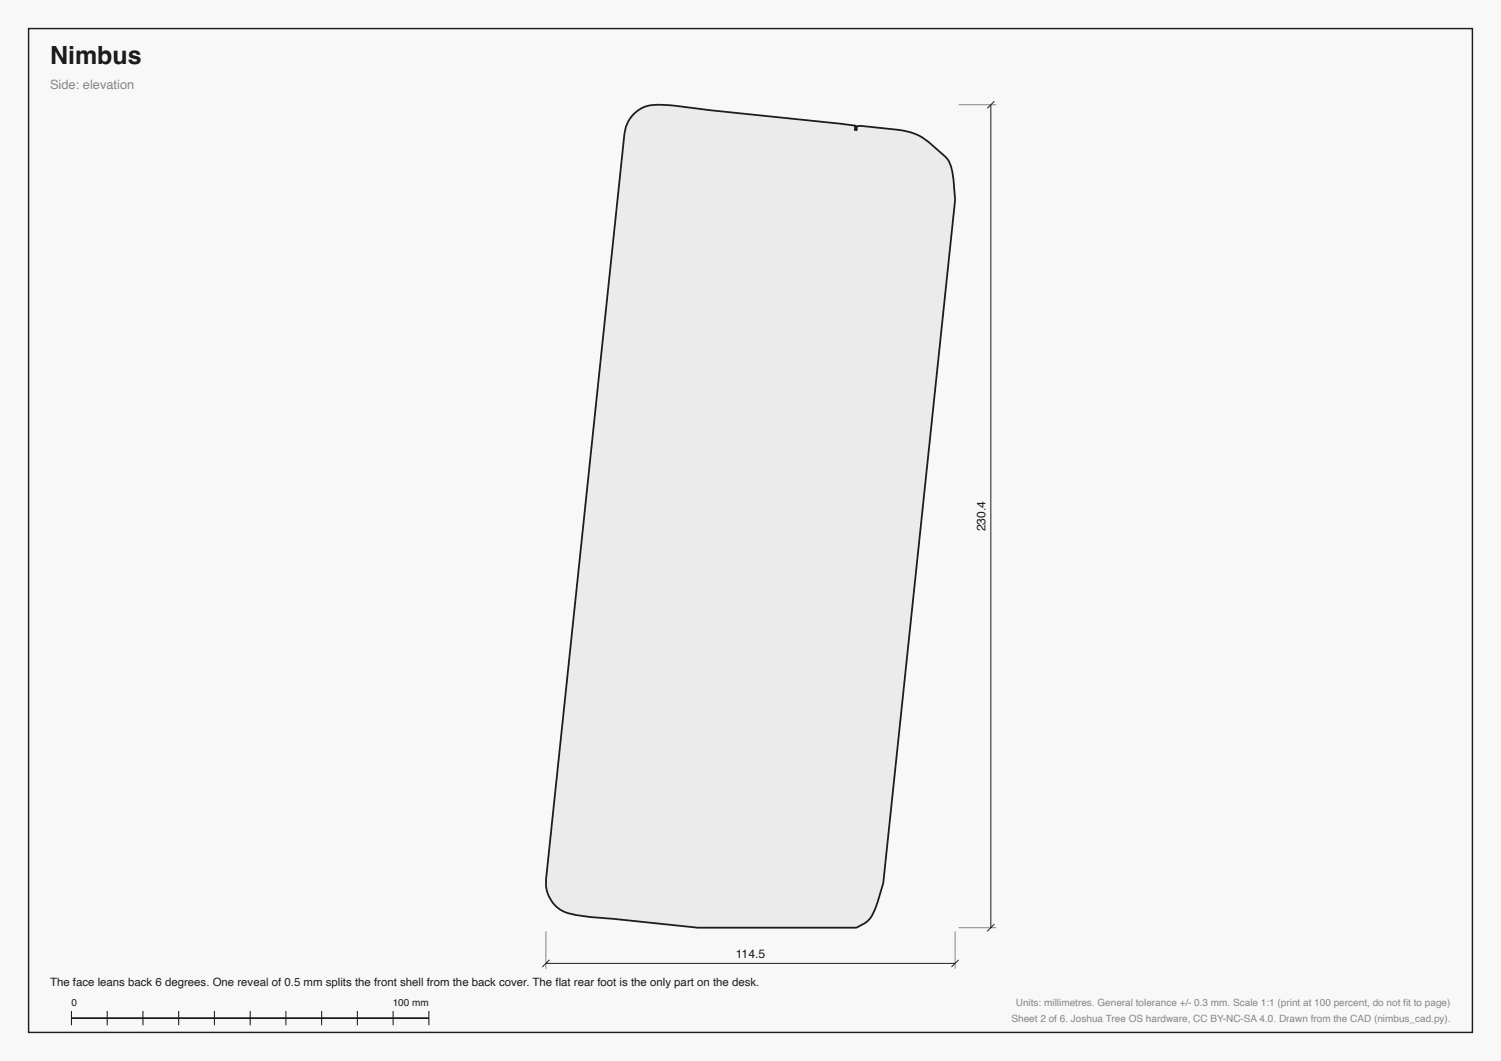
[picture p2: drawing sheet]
<svg xmlns="http://www.w3.org/2000/svg" width="420mm" height="297mm" viewBox="0 0 420 297" stroke-linecap="round" stroke-linejoin="round" font-family="sans-serif">
<defs><g id="words">
<text font-size="7" fill="#1c1c1e" x="14" y="18">Nimbus</text>
<text font-size="3.6" fill="#8a857c" x="14" y="25">Side: elevation</text>
<g font-size="3.4" fill="#1c1c1e">
<text x="275.7" y="148.8" transform="rotate(-90 275.7 148.8)">230.4</text>
<text x="205.9" y="268.2">114.5</text>
</g>
<text font-size="3.2" fill="#1c1c1e" x="14" y="276">The face leans back 6 degrees. One reveal of 0.5 mm splits the front shell from the back cover. The flat rear foot is the only part on the desk.</text>
<g font-size="2.8" fill="#1c1c1e">
<text x="20" y="281.5">0</text>
<text x="109.9" y="281.5">100 mm</text>
</g>
<g font-size="2.8" fill="#8a857c">
<text x="284.2" y="281.5">Units: millimetres. General tolerance +/- 0.3 mm. Scale 1:1 (print at 100 percent, do not fit to page)</text>
<text x="283" y="286">Sheet 2 of 6. Joshua Tree OS hardware, CC BY-NC-SA 4.0. Drawn from the CAD (nimbus_cad.py).</text>
</g>
</g></defs>
<path d="M0 0h420v297h-420z" fill="#faf8f4"/>
<path d="M8 8h404v281h-404z" fill="none" stroke="#1c1c1e" stroke-width=".4"/>
<path d="M20 285h100" fill="none" stroke="#1c1c1e" stroke-width=".5"/>
<path d="M20 283v4M30 283v4M40 283v4M50 283v4M60 283v4M70 283v4M80 283v4M90 283v4M100 283v4M110 283v4M120 283v4" fill="none" stroke="#1c1c1e" stroke-width=".3"/>
<path d="M177.4 31.8a9.1 9.1 0 0 1 7.5-2.5l4 .3 10.1 1.3 36.3 3.7 4 .6-.1 1.1 .4 .1 .2-1.1 1-.1 10.5 1.1a15 15 0 0 1 8.5 3.5l4.6 4a10.3 10.3 0 0 1 2.4 6.8l.4 5.4-20.1 191.2a37.4 37.4 0 0 1-3.1 9.1 7.5 7.5 0 0 1-4.4 3.4h-44.4l-30.1-3a17.2 17.2 0 0 1-8.5-2.2 9.1 9.1 0 0 1-3.8-8.3l21.9-208.7a9 9 0 0 1 2.7-5.7z" fill-rule="evenodd" fill="#efebe4" stroke="#1c1c1e" stroke-width=".5"/>
<path d="M268.3 29.3h10.4M268.3 259.7h10.4M152.7 260.7v10.5M267.2 260.7v10.5" fill="none" stroke="#8a857c" stroke-width=".28"/>
<path d="M277.3 29.3v230.4M152.7 269.7h114.5" fill="none" stroke="#1c1c1e" stroke-width=".28"/>
<path d="M278.2 28.3l-2 2zM151.7 270.7l2.1-2zM266.2 270.7l2.1-2zM278.2 258.7l-2 2z" fill="#000" stroke="#1c1c1e" stroke-width=".28"/>
<use href="#words"/>
</svg>
